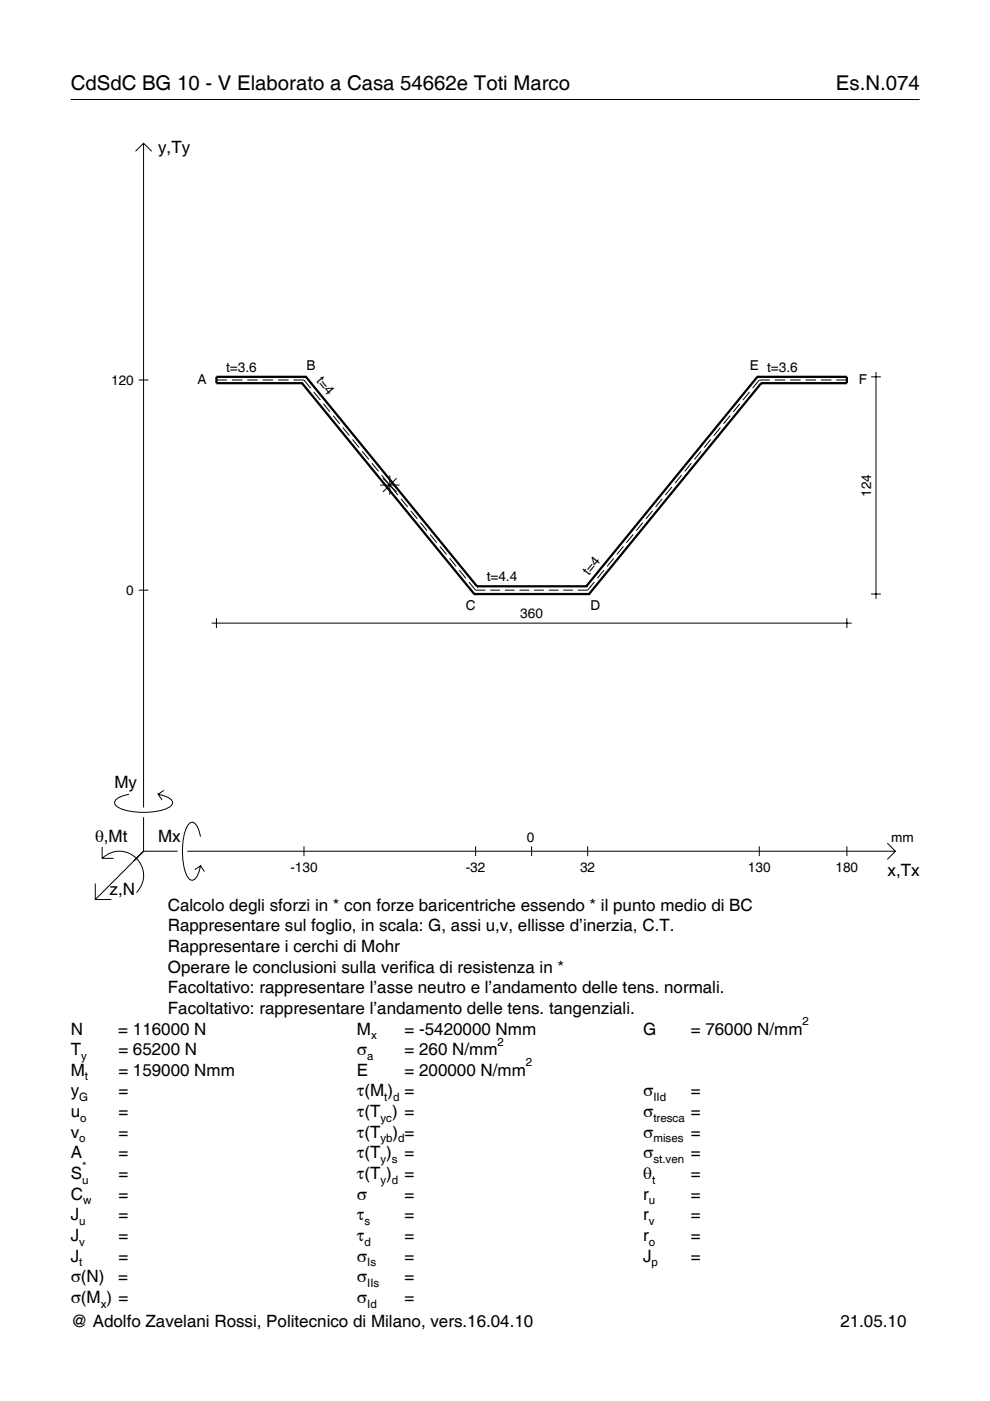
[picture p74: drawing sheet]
<svg xmlns="http://www.w3.org/2000/svg" width="210mm" height="297mm" viewBox="0 0 210 297" stroke-linecap="round" stroke-linejoin="round" font-family="sans-serif">
<defs><g id="words">
<g font-size="4.3">
<text x="15" y="19">CdSdC BG 10 - V Elaborato a Casa 54662e Toti Marco</text>
<text x="177.2" y="19">Es.N.074</text>
</g>
<g font-size="3.6">
<text x="33.5" y="32.4">y,Ty</text>
<text x="24.3" y="167.1">My</text>
<text x="20.1" y="178.4">θ,Mt</text>
<text x="33.5" y="178.4">Mx</text>
<text x="188.2" y="185.6">x,Tx</text>
<text x="23.2" y="189.7">z,N</text>
<text x="35.6" y="193.1">Calcolo degli sforzi in * con forze baricentriche essendo * il punto medio di BC</text>
<text x="35.6" y="197.5">Rappresentare sul foglio, in scala: G, assi u,v, ellisse d’inerzia, C.T.</text>
<text x="35.6" y="201.8">Rappresentare i cerchi di Mohr</text>
<text x="35.6" y="206.2">Operare le conclusioni sulla verifica di resistenza in *</text>
<text x="35.6" y="210.6">Facoltativo: rappresentare l’asse neutro e l’andamento delle tens. normali.</text>
<text x="35.6" y="215">Facoltativo: rappresentare l’andamento delle tens. tangenziali.</text>
<text x="15" y="219.3">N</text>
<text x="25.1" y="219.3">= 116000 N</text>
<text x="75.7" y="219.3">M</text>
<text x="85.8" y="219.3">= -5420000 Nmm</text>
<text x="136.4" y="219.3">G</text>
<text x="146.5" y="219.3">= 76000 N/mm</text>
<text x="15" y="223.7">T</text>
<text x="25.1" y="223.7">= 65200 N</text>
<text x="75.7" y="223.7">σ</text>
<text x="85.8" y="223.7">= 260 N/mm</text>
<text x="15" y="228.1">M</text>
<text x="15" y="232.5">y</text>
<text x="25.1" y="228.1">= 159000 Nmm</text>
<text x="25.1" y="232.5">=</text>
<text x="75.7" y="228.1">E</text>
<text x="75.7" y="232.5">τ(M ) =</text>
<text x="85.8" y="228.1">= 200000 N/mm</text>
<text x="136.4" y="232.5">σ</text>
<text x="146.5" y="232.5">=</text>
<text x="15" y="236.8">u</text>
<text x="25.1" y="236.8">=</text>
<text x="75.7" y="236.8">τ(T ) =</text>
<text x="136.4" y="236.8">σ</text>
<text x="146.5" y="236.8">=</text>
<text x="15" y="241.2">v</text>
<text x="15" y="245.6">A</text>
<text x="25.1" y="241.2">=</text>
<text x="25.1" y="245.6">=</text>
<text x="75.7" y="245.6">τ(T )</text>
<text x="75.7" y="241.2">τ(T</text>
<text x="83.3" y="241.2">) =</text>
<text x="85.8" y="245.6">=</text>
<text x="136.4" y="241.2">σ</text>
<text x="136.4" y="245.6">σ</text>
<text x="146.5" y="241.2">=</text>
<text x="146.5" y="245.6">=</text>
<text x="15" y="250">S</text>
<text x="25.1" y="250">=</text>
<text x="75.7" y="250">τ(T )</text>
<text x="85.8" y="250">=</text>
<text x="136.4" y="250">θ</text>
<text x="146.5" y="250">=</text>
<text x="15" y="254.3">C</text>
<text x="25.1" y="254.3">=</text>
<text x="75.7" y="254.3">σ</text>
<text x="85.8" y="254.3">=</text>
<text x="136.4" y="254.3">r</text>
<text x="146.5" y="254.3">=</text>
<text x="15" y="258.7">J</text>
<text x="15" y="263.1">J</text>
<text x="25.1" y="258.7">=</text>
<text x="25.1" y="263.1">=</text>
<text x="75.7" y="258.7">τ</text>
<text x="75.7" y="263.1">τ</text>
<text x="85.8" y="258.7">=</text>
<text x="85.8" y="263.1">=</text>
<text x="136.4" y="258.7">r</text>
<text x="136.4" y="263.1">r</text>
<text x="146.5" y="258.7">=</text>
<text x="146.5" y="263.1">=</text>
<text x="15" y="267.5">J</text>
<text x="25.1" y="267.5">=</text>
<text x="75.7" y="267.5">σ</text>
<text x="85.8" y="267.5">=</text>
<text x="136.4" y="267.5">J</text>
<text x="146.5" y="267.5">=</text>
<text x="15" y="271.8">σ(N)</text>
<text x="25.1" y="271.8">=</text>
<text x="75.7" y="271.8">σ</text>
<text x="85.8" y="271.8">=</text>
<text x="15" y="276.2">σ(M ) =</text>
<text x="15" y="281.4">@ Adolfo Zavelani Rossi, Politecnico di Milano, vers.16.04.10</text>
<text x="75.7" y="276.2">σ</text>
<text x="85.8" y="276.2">=</text>
<text x="178.2" y="281.4">21.05.10</text>
</g>
<g font-size="2.9">
<text x="23.6" y="81.6">120</text>
<text x="41.9" y="81.5">A</text>
<text x="47.9" y="78.9">t=3.6</text>
<text x="65" y="78.4">B</text>
<text x="67" y="80.8" transform="rotate(51 67 80.8)">t=4</text>
<text x="158.9" y="78.4">E t=3.6</text>
<text x="182.1" y="81.5">F</text>
<text x="184.7" y="105.3" transform="rotate(-90 184.7 105.3)">124</text>
<text x="103.2" y="123.3">t=4.4</text>
<text x="124.8" y="122.1" transform="rotate(-51 124.8 122.1)">t=4</text>
<text x="26.8" y="126.1">0</text>
<text x="98.8" y="129.2">C</text>
<text x="110.3" y="131.1">360</text>
<text x="125.2" y="129.2">D</text>
<text x="111.7" y="178.4">0</text>
<text x="189" y="178.4">mm</text>
<text x="61.6" y="184.9">-130</text>
<text x="98.8" y="184.9">-32</text>
<text x="123" y="184.9">32</text>
<text x="158.6" y="184.9">130</text>
<text x="177.2" y="184.9">180</text>
</g>
<g font-size="2.4">
<text x="78.7" y="220.3">x</text>
<text x="105.5" y="221.7">2</text>
<text x="170.2" y="217.3">2</text>
<text x="17.2" y="224.7">y</text>
<text x="77.9" y="224.7">a</text>
<text x="111.5" y="226.1">2</text>
<text x="16.8" y="233.5">G</text>
<text x="18" y="229.1">t</text>
<text x="81.5" y="233.5">t d</text>
<text x="138.5" y="233.5">IId</text>
<text x="17" y="237.8">o</text>
<text x="80.7" y="237.8">yc</text>
<text x="138.5" y="237.8">tresca</text>
<text x="16.8" y="242.2">o</text>
<text x="80.7" y="242.2">yb d</text>
<text x="138.5" y="242.2">mises</text>
<text x="17.4" y="251">u</text>
<text x="17.4" y="248">*</text>
<text x="80.7" y="246.6">y s</text>
<text x="80.7" y="251">y d</text>
<text x="138.2" y="251">t</text>
<text x="138.5" y="246.6">st.ven</text>
<text x="17.6" y="255.3">w</text>
<text x="137.6" y="255.3">u</text>
<text x="16.8" y="259.7">u</text>
<text x="77.3" y="259.7">s</text>
<text x="137.6" y="259.7">v</text>
<text x="16.8" y="264.1">v</text>
<text x="16.8" y="268.5">t</text>
<text x="77.3" y="264.1">d</text>
<text x="77.9" y="268.5">Is</text>
<text x="137.6" y="264.1">o</text>
<text x="138.2" y="268.5">p</text>
<text x="77.9" y="272.8">IIs</text>
<text x="21.4" y="277.2">x</text>
<text x="77.9" y="277.2">Id</text>
</g>
</g></defs>
<g fill="none" stroke="#000" stroke-width=".21">
<path d="M15 21.1h180M28.7 32.1l1.7-1.7 1.8 1.7M30.4 30.4v140.8M184.7 79.9h2.1M185.7 78.9v48.1M29.4 80.6h2.1M45.9 80.6h2.2M49.1 80.6h2.3M52.4 80.6h2.2M55.7 80.6h2.2M58.9 80.6h2.3M62.2 80.6h2.2l1.5 1.7"/>
<path d="M66.5 83.1l1.4 1.7M68.6 85.6l1.4 1.7M70.6 88.1l1.4 1.7M72.7 90.6l1.4 1.8M74.7 93.2l1.4 1.7M76.8 95.7l1.4 1.7M78.9 98.2l1.4 1.7M146.6 98.2l-1.4 1.7M148.6 95.7l-1.4 1.7M150.7 93.2l-1.4 1.7M152.8 90.6l-1.5 1.8M154.8 88.1l-1.4 1.7"/>
<path d="M156.9 85.6l-1.4 1.7M158.9 83.1l-1.4 1.7M163.2 80.6h-2.2l-1.4 1.7M164.3 80.6h2.2M167.5 80.6h2.3M170.8 80.6h2.2M174 80.6h2.3M177.3 80.6h2.3M80.6 102.8h4.1M80.9 100.7l1.4 1.7M81.2 101.4l2.9 2.9M82.6 100.8v4.1"/>
<path d="M83 103.2l1.4 1.8M84.1 101.4l-2.9 2.9M85 105.8l1.4 1.7M87.1 108.3l1.4 1.7M89.1 110.8l1.4 1.7M91.2 113.3l1.4 1.7M93.3 115.8l1.4 1.8M95.3 118.4l1.4 1.7M130.1 118.4l-1.4 1.7M132.2 115.8l-1.4 1.8M134.2 113.3l-1.4 1.7M136.3 110.8l-1.4 1.7"/>
<path d="M138.4 108.3l-1.5 1.7M140.4 105.8l-1.4 1.7M142.5 103.2l-1.4 1.8M144.5 100.7l-1.4 1.7M29.4 125.1h2.1M44.9 132.1h135.7M45.9 131.1v2M97.4 120.9l1.4 1.7M99.4 123.4l1.4 1.7h2.1M103.9 125.1h2.1M107 125.1h2.1M110.1 125.1h2.1"/>
<path d="M113.2 125.1h2.1M116.3 125.1h2.1M119.4 125.1h2.1M126 123.4l-1.4 1.7h-2.1M128.1 120.9l-1.4 1.7M179.6 131.1v2M184.7 125.9h2.1M21.7 179.6v2.4h2.4M27.3 168.4a3.6 3.6 0 0 0-3 1.7l.1 .5a5.6 5.6 0 0 0 3.8 1.5 13.4 13.4 0 0 0 7.8-1l.5-.5 .1-.5a3.6 3.6 0 0 0-3.1-1.7l.8 1.2M30.4 173.3v7.2M34.7 167.6l-1.2 .8M42.5 177.4a3.6 3.6 0 0 0-1.7-3.1l-.5 .1a5.7 5.7 0 0 0-1.5 3.8 13.9 13.9 0 0 0 1.1 7.9l.4 .4 .5 .1a3.6 3.6 0 0 0 1.7-3l-1.2 .8"/>
<path d="M64.4 179.4v2.1M100.8 179.4v2.1M112.7 179.4v2.1M124.6 179.4v2.1M161 179.4v2.1M179.6 179.4v2.1M188.1 178.8l1.7 1.7-1.7 1.7M20.2 187.3v3.4h3.4M21.7 182a5.1 5.1 0 0 1 7.2 0 5.1 5.1 0 0 1 0 7.3M30.4 180.5l-10.2 10.2M30.4 180.5h7.2M39.7 180.5h150.1"/>
<path d="M42.5 183.6l.8 1.2"/>
</g>
<g fill="none" stroke="#000" stroke-width=".48">
<path d="M64.9 79.9h.1M64.9 79.9h-19v1.3h18.1M64.9 79.9l36.2 44.4M160.6 79.9h.1M160.6 79.9h19v1.3h-18.2M160.6 79.9l-36.3 44.4M64 81.2h.1M64 81.2l36.5 44.7M161.4 81.2h.1M161.4 81.2l-36.5 44.7M100.5 125.9h.1M100.5 125.9h24.4"/>
<path d="M101.1 124.3h.1M101.1 124.3h23.2M124.3 124.3h.1M124.9 125.9h.1"/>
</g>
<use href="#words"/>
</svg>
